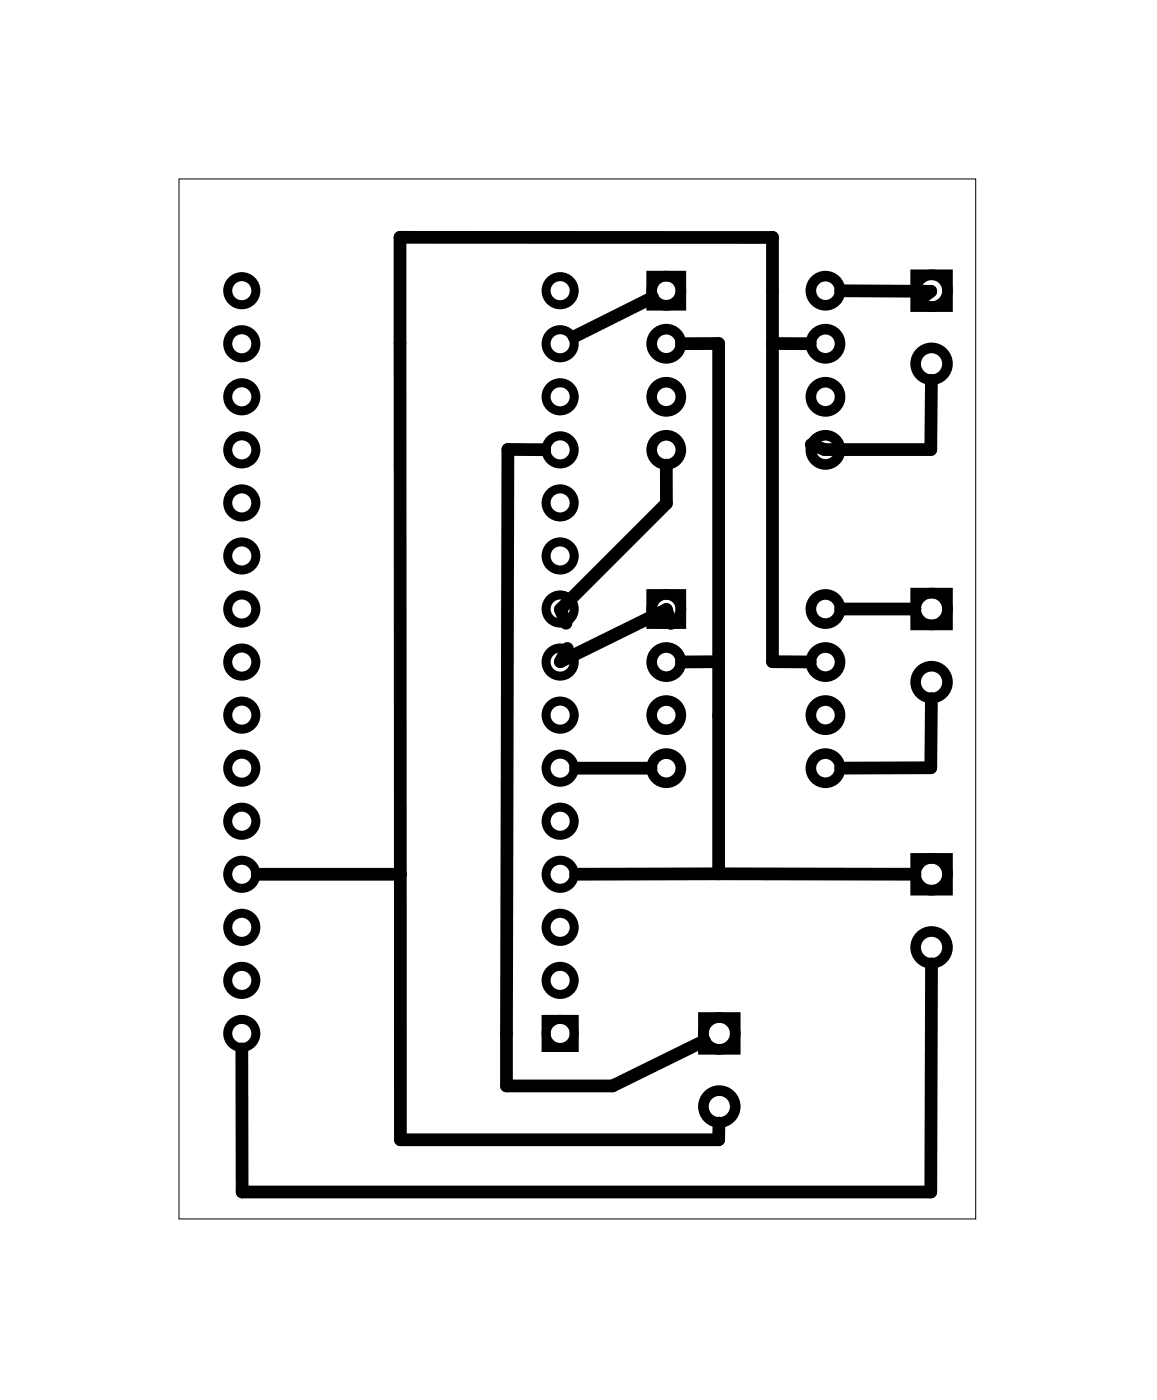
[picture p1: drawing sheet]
<svg xmlns="http://www.w3.org/2000/svg" width="55mm" height="67mm" viewBox="0 0 55 67" stroke-linecap="round" stroke-linejoin="round" font-family="sans-serif">
<path d="M8.6 8.6h38.1v49.8h-38.1z" fill="none" stroke="#000" stroke-width=".05"/>
<g fill="none" stroke="#000" stroke-width=".51">
<path d="M31.2 13.2h1.4v1.4h-1.4zM43.8 13.2h1.6v1.5h-1.6zM31.2 28.5h1.4v1.4h-1.4zM43.8 28.4h1.6v1.5h-1.6zM33.7 48.7h1.5v1.5h-1.5zM43.8 41.1h1.6v1.5h-1.6z"/>
<circle cx="31.9" cy="16.5" r=".7"/>
<circle cx="31.9" cy="19" r=".7"/>
<circle cx="31.9" cy="13.9" r=".7"/>
<circle cx="39.5" cy="19" r=".7"/>
<circle cx="39.5" cy="16.5" r=".7"/>
<circle cx="39.5" cy="13.9" r=".7"/>
<circle cx="44.6" cy="17.4" r=".76"/>
<circle cx="44.6" cy="13.9" r=".76"/>
<circle cx="31.9" cy="34.2" r=".7"/>
<circle cx="31.9" cy="31.7" r=".7"/>
<circle cx="31.9" cy="21.5" r=".7"/>
<circle cx="31.9" cy="36.8" r=".7"/>
<circle cx="31.9" cy="29.2" r=".7"/>
<circle cx="39.5" cy="21.5" r=".7"/>
<circle cx="39.5" cy="34.2" r=".7"/>
<circle cx="39.5" cy="36.8" r=".7"/>
<circle cx="39.5" cy="31.7" r=".7"/>
<circle cx="39.5" cy="29.2" r=".7"/>
<circle cx="44.6" cy="32.7" r=".76"/>
<circle cx="44.6" cy="29.2" r=".76"/>
<circle cx="34.4" cy="53" r=".76"/>
<circle cx="34.4" cy="49.5" r=".76"/>
<circle cx="44.6" cy="45.4" r=".76"/>
<circle cx="44.6" cy="41.9" r=".76"/>
</g>
<g fill="none" stroke="#000" stroke-width=".43">
<path d="M26.1 48.8h1.4v1.4h-1.4z"/>
<circle cx="11.6" cy="16.5" r=".67"/>
<circle cx="11.6" cy="13.9" r=".67"/>
<circle cx="11.6" cy="19" r=".67"/>
<circle cx="26.8" cy="16.5" r=".67"/>
<circle cx="26.8" cy="13.9" r=".67"/>
<circle cx="26.8" cy="19" r=".67"/>
<circle cx="11.6" cy="36.8" r=".67"/>
<circle cx="11.6" cy="39.3" r=".67"/>
<circle cx="11.6" cy="34.2" r=".67"/>
<circle cx="11.6" cy="31.7" r=".67"/>
<circle cx="11.6" cy="26.6" r=".67"/>
<circle cx="11.6" cy="21.5" r=".67"/>
<circle cx="11.6" cy="24.1" r=".67"/>
<circle cx="11.6" cy="29.2" r=".67"/>
<circle cx="26.8" cy="36.8" r=".67"/>
<circle cx="26.8" cy="34.2" r=".67"/>
<circle cx="26.8" cy="39.3" r=".67"/>
<circle cx="26.8" cy="31.7" r=".67"/>
<circle cx="26.8" cy="29.2" r=".67"/>
<circle cx="26.8" cy="26.6" r=".67"/>
<circle cx="26.8" cy="24.1" r=".67"/>
<circle cx="26.8" cy="21.5" r=".67"/>
<circle cx="11.6" cy="46.9" r=".67"/>
<circle cx="11.6" cy="44.4" r=".67"/>
<circle cx="11.6" cy="41.9" r=".67"/>
<circle cx="11.6" cy="49.5" r=".67"/>
<circle cx="26.8" cy="46.9" r=".67"/>
<circle cx="26.8" cy="44.4" r=".67"/>
<circle cx="26.8" cy="41.9" r=".67"/>
<circle cx="26.8" cy="49.5" r=".67"/>
</g>
<g fill="none" stroke="#000" stroke-width=".61">
<path d="M31.2 14.2l-3.7 1.9M32.6 16.5l1.8-.1v25.4M37 16.4l1.8 .1M40.2 13.9h4.4l-.6 .5M44.6 18.2v3.3h-5.1l-.7-.2M26.1 21.5h-1.8l-.1 30.5h5.1l4.4-2.2M27.6 36.8h3.6M31.9 22.3v1.8l-5.1 5.1 .3 .6M32.1 29.9l-.2-.7-5.1 2.5 .4-.7M34.4 31.7h-1.8M38.8 31.7h-1.8v-20.3h-17.9l.1 43.2h15.2v-.8M40.2 29.2h3.6"/>
<path d="M44.6 33.4v3.4h-4.4M19.2 41.9h-6.9M34.4 41.8l-6.8 .1M34.4 41.8l9.4 .1M44.6 46.1v11h-33v-6.9"/>
</g>
</svg>
